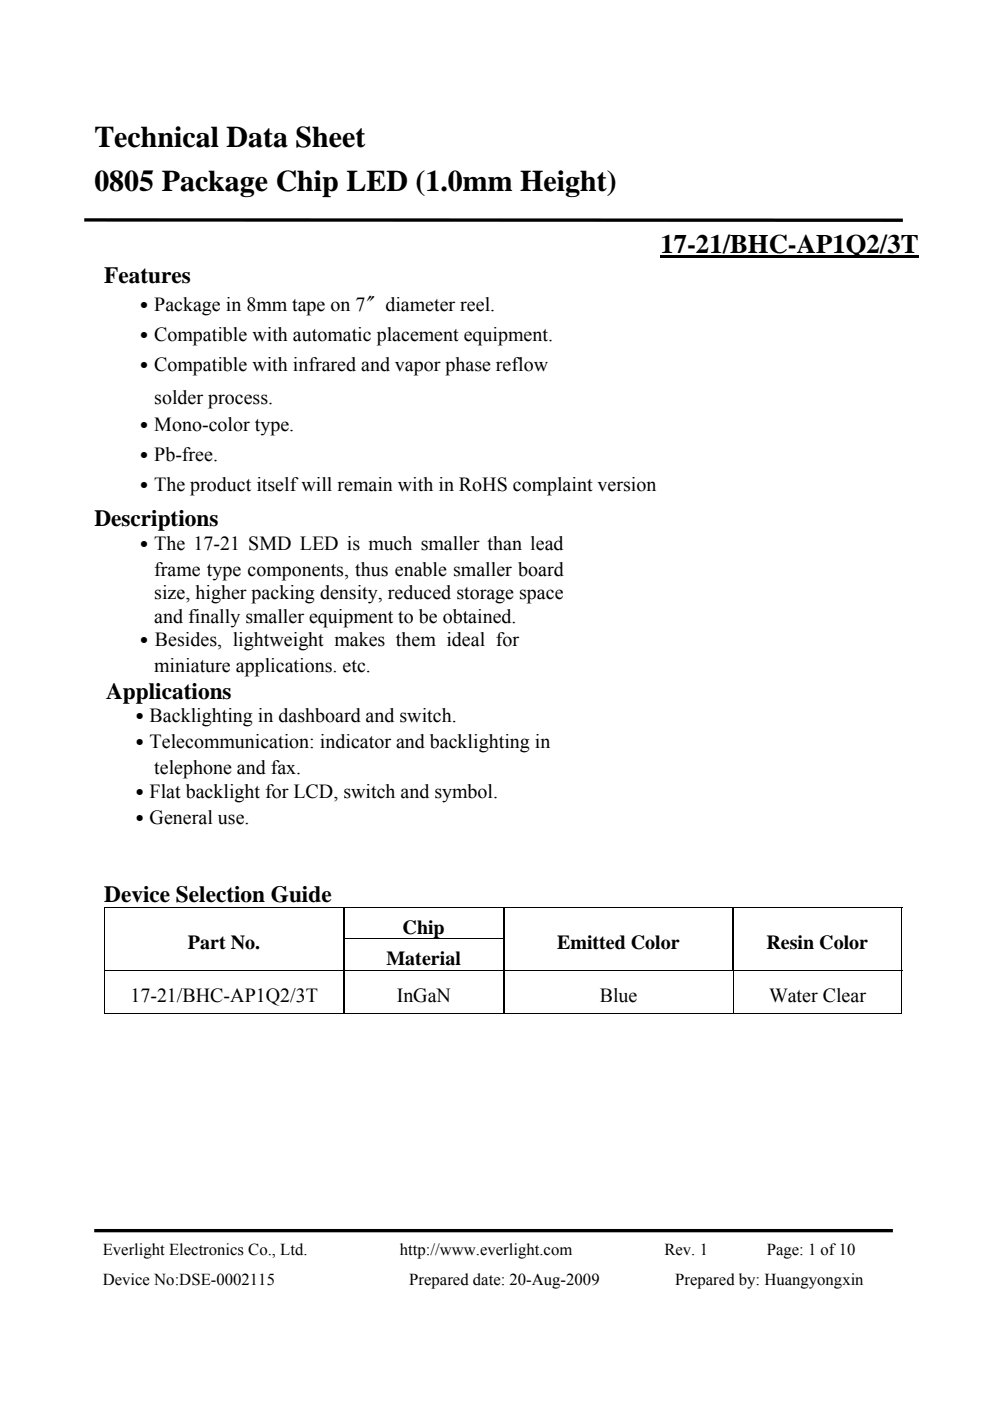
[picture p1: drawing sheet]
<svg xmlns="http://www.w3.org/2000/svg" width="210mm" height="297mm" viewBox="0 0 210 297" stroke-linecap="round" stroke-linejoin="round" font-family="sans-serif">
<defs><g id="words">
<g font-size="6.3">
<text x="20" y="31.2">Technical Data Sheet</text>
<text x="20" y="40.6">0805 Package Chip LED (1.0mm Height)</text>
</g>
<text font-size="5.7" x="140" y="53.6">17-21/BHC-AP1Q2/3T</text>
<g font-size="4.9">
<text x="22.1" y="60.1">Features</text>
<text x="20" y="111.6">Descriptions</text>
<text x="22.5" y="148.1">Applications</text>
<text x="22.1" y="191.3">Device Selection Guide</text>
</g>
<g font-size="4.2">
<text x="28.5" y="66">․Package in 8mm tape on 7〞diameter reel.</text>
<text x="28.5" y="72.4">․Compatible with automatic placement equipment.</text>
<text x="28.5" y="78.7">․Compatible with infrared and vapor phase reflow</text>
<text x="32.7" y="85.6">solder process.</text>
<text x="28.5" y="91.4">․Mono-color type.</text>
<text x="28.5" y="97.8">․Pb-free.</text>
<text x="28.5" y="104.1">․The product itself will remain with in RoHS complaint version</text>
<text x="28.5" y="116.7">․The 17-21 SMD LED is much smaller than lead</text>
<text x="32.7" y="122.1">frame type components, thus enable smaller board</text>
<text x="32.7" y="127.1">size, higher packing density, reduced storage space</text>
<text x="32.7" y="132">and finally smaller equipment to be obtained.</text>
<text x="28.5" y="137">․Besides, lightweight makes them ideal for</text>
<text x="32.7" y="142.4">miniature applications. etc.</text>
<text x="27.5" y="153.2">․Backlighting in dashboard and switch.</text>
<text x="27.5" y="158.7">․Telecommunication: indicator and backlighting in</text>
<text x="32.7" y="164.1">telephone and fax.</text>
<text x="27.5" y="169.1">․Flat backlight for LCD, switch and symbol.</text>
<text x="27.5" y="174.6">․General use.</text>
<text x="85.4" y="198">Chip</text>
<text x="39.9" y="201.3">Part No.</text>
<text x="118.1" y="201.3">Emitted Color</text>
<text x="162.5" y="201.3">Resin Color</text>
<text x="81.9" y="204.7">Material</text>
<text x="27.6" y="212.5">17-21/BHC-AP1Q2/3T</text>
<text x="84.1" y="212.5">InGaN</text>
<text x="127.1" y="212.5">Blue</text>
<text x="163.1" y="212.5">Water Clear</text>
</g>
<g font-size="3.5">
<text x="21.8" y="266">Everlight Electronics Co., Ltd.</text>
<text x="84.8" y="266">http://www.everlight.com</text>
<text x="140.9" y="266">Rev. 1</text>
<text x="162.6" y="266">Page: 1 of 10</text>
<text x="21.8" y="272.4">Device No:DSE-0002115</text>
<text x="86.8" y="272.4">Prepared date: 20-Aug-2009</text>
<text x="143.2" y="272.4">Prepared by: Huangyongxin</text>
</g>
</g></defs>
<path d="M17.9 46.6l173.5 .1M20 260.9h169.3" fill="none" stroke="#000" stroke-width=".71" stroke-linecap="butt"/>
<path d="M140 54.2h54.7v.5h-54.7zM22 192.4h.2v.1h-.2zM22 198.9h.2v.4h-.2zM72.8 198.9h.2v.4h-.2zM106.7 198.9h.2v.4h-.2zM155.3 198.9h.3v.4h-.3zM191.1 192.4h.2v.1h-.2zM191.1 198.9h.2v.4h-.2zM191.1 214.8h.2v.1h-.2z" fill="#000"/>
<path d="M22 192.4h169.3M22.1 192.5v6.4M22.1 199.3v6.3M73 199h33.7M191.2 192.5v6.4M191.2 199.3v6.3M22 205.7h169.3M22 214.9h133.4M22.1 205.8v9.1M155.5 205.8v9.1M155.6 214.9h35.5M191.2 205.8v9.1" fill="none" stroke="#000" stroke-width=".21"/>
<path d="M72.9 192.5v6.4M72.9 199.3v6.3M106.8 192.5v6.4M106.8 199.3v6.3M155.5 192.5v6.4M155.5 199.3v6.3M72.9 205.8v9M106.8 205.8v9" fill="none" stroke="#000" stroke-width=".25"/>
<use href="#words"/>
</svg>
